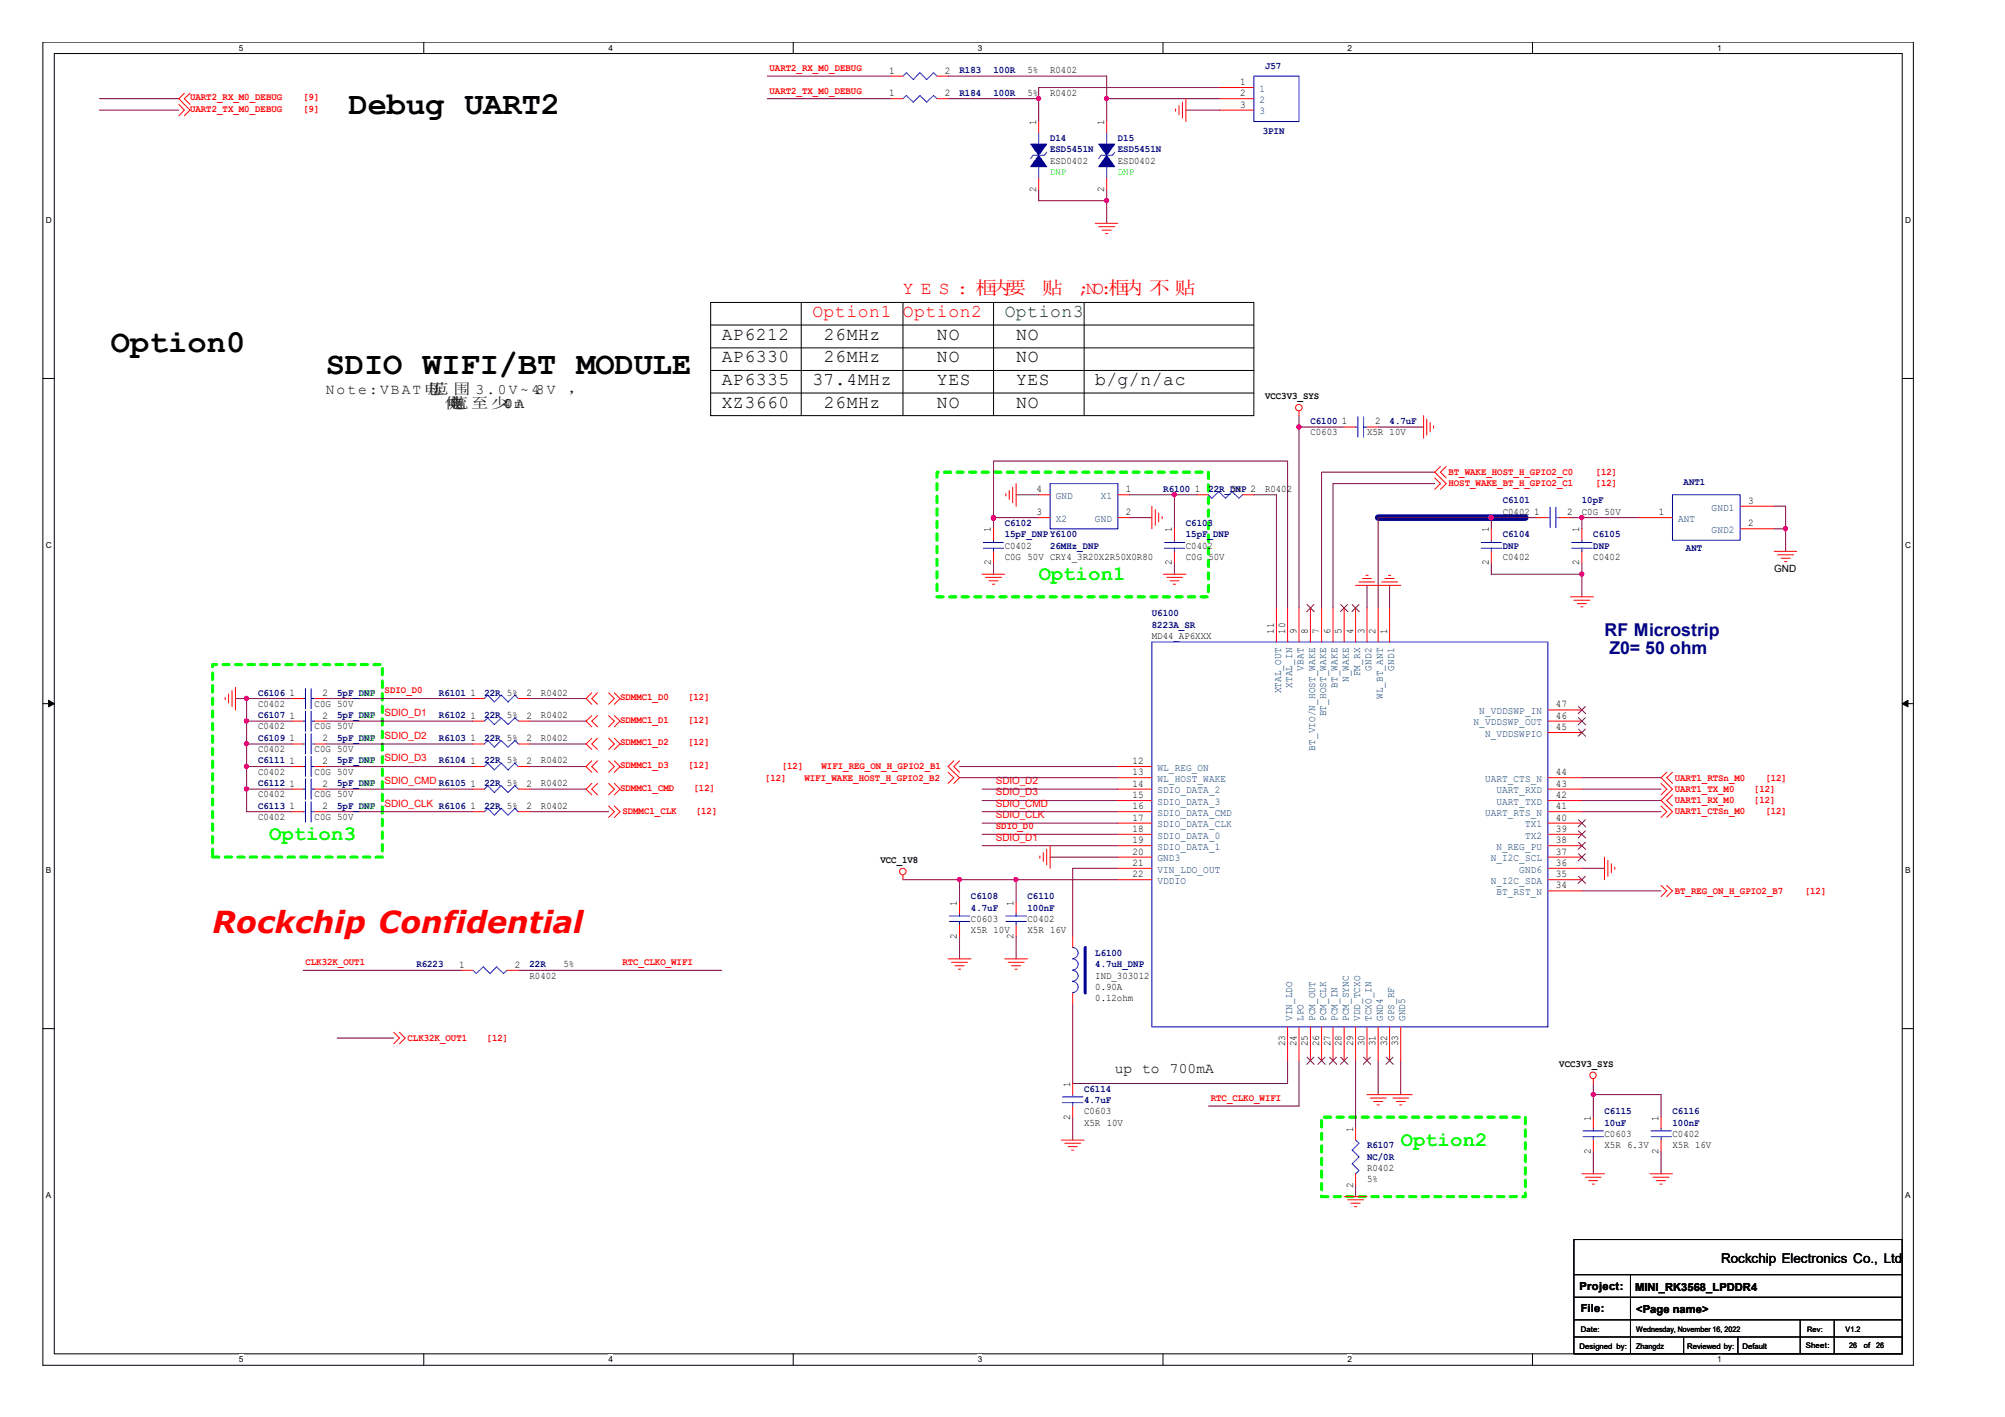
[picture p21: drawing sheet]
<svg xmlns="http://www.w3.org/2000/svg" width="297mm" height="210mm" viewBox="0 0 297 210" stroke-linecap="round" stroke-linejoin="round" font-family="sans-serif">
<defs><g id="words">
<g font-size="4.7">
<text x="51.6" y="16.9">Debug UART2</text>
<text x="16.4" y="52.1">Option0</text>
<text x="48.3" y="55.5">SDIO WIFI/BT MODULE</text>
</g>
<text font-size="4.5" fill="#f00" x="31.5" y="138.1">Rockchip Confidential</text>
<g font-size="3" fill="#0f0">
<text x="153.9" y="85.9">Option1</text>
<text x="39.9" y="124.5">Option3</text>
<text x="207.5" y="169.7">Option2</text>
</g>
<g font-size="2.7" fill="#f00">
<text x="120.4" y="47">Option1 Option2</text>
<text x="133.8" y="43.6">Y E S : 框内要</text>
<text x="154.3" y="43.6">贴</text>
<text x="159.8" y="43.6">;NO:框内 不 贴</text>
</g>
<text font-size="2.7" fill="#008000" x="148.8" y="47">Option3</text>
<g font-size="2.7">
<text x="106.9" y="53.7">AP6330</text>
<text x="106.9" y="50.3">AP6212</text>
<text x="122" y="53.7">26MHz</text>
<text x="122" y="50.3">26MHz</text>
<text x="138.8" y="53.7">NO</text>
<text x="138.8" y="50.3">NO</text>
<text x="150.5" y="53.7">NO</text>
<text x="150.5" y="50.3">NO</text>
<text x="106.9" y="57">AP6335</text>
<text x="120.4" y="57">37.4MHz</text>
<text x="138.8" y="57">YES</text>
<text x="150.5" y="57">YES</text>
<text x="162.3" y="57">b/g/n/ac</text>
<text x="106.9" y="60.4">XZ3660</text>
<text x="122" y="60.4">26MHz</text>
<text x="138.8" y="60.4">NO</text>
<text x="150.5" y="60.4">NO</text>
</g>
<g font-size="2.6" fill="#000080">
<text x="237.7" y="94.2">RF Microstrip</text>
<text x="238.4" y="96.9">Z0= 50 ohm</text>
</g>
<g font-size="2.2" fill="#004000">
<text x="48.3" y="58.3">Note:VBAT电</text>
<text x="63.3" y="58.3">压</text>
<text x="63.9" y="58.3">范 围 3.0V~4.8V</text>
<text x="84.2" y="58.3">，</text>
<text x="65.8" y="60.5">供</text>
<text x="66.2" y="60.5">电</text>
<text x="66.8" y="60.5">流 至 少40m</text>
<text x="74.6" y="60.5">0 A</text>
</g>
<text font-size="2.2" x="165.1" y="158.9">up to 700mA</text>
<text font-size="2" x="255" y="187.1">Rockchip Electronics Co., Ltd</text>
<g font-size="1.7">
<text x="234" y="191">Project:</text>
<text x="242.2" y="191.2">MINI_RK3568_LPDDR4</text>
<text x="234.2" y="194.4">File:</text>
<text x="242.4" y="194.5">&lt;Page name&gt;</text>
</g>
<g font-size="1.5" fill="#f00">
<text x="114" y="10.5">UART2_RX_M0_DEBUG</text>
<text x="28.2" y="16.5">UART2_TX_M0_DEBUG</text>
<text x="28.2" y="14.9">UART2_RX_M0_DEBUG</text>
<text x="44.9" y="16.5">[9]</text>
<text x="44.9" y="14.9">[9]</text>
<text x="114" y="13.9">UART2_TX_M0_DEBUG</text>
<text x="214.6" y="70.3">BT_WAKE_HOST_H_GPIO2_C0</text>
<text x="236.4" y="70.3">[12]</text>
<text x="214.6" y="72">HOST_WAKE_BT_H_GPIO2_C1</text>
<text x="236.4" y="72">[12]</text>
<text x="57" y="102.7">SDIO_D0</text>
<text x="57" y="106.1">SDIO_D1</text>
<text x="91.9" y="103.7">SDMMC1_D0</text>
<text x="91.9" y="107.1">SDMMC1_D1</text>
<text x="101.9" y="103.7">[12]</text>
<text x="101.9" y="107.1">[12]</text>
<text x="57" y="112.8">SDIO_D3</text>
<text x="57" y="109.4">SDIO_D2</text>
<text x="91.9" y="110.4">SDMMC1_D2</text>
<text x="91.9" y="113.8">SDMMC1_D3</text>
<text x="101.9" y="110.4">[12]</text>
<text x="101.9" y="113.8">[12]</text>
<text x="115.8" y="113.9">[12]</text>
<text x="121.7" y="113.9">WIFI_REG_ON_H_GPIO2_B1</text>
<text x="57" y="116.1">SDIO_CMD R6105</text>
<text x="57" y="119.5">SDIO_CLK R6106</text>
<text x="91.9" y="117.1">SDMMC1_CMD</text>
<text x="102.7" y="117.1">[12]</text>
<text x="113.3" y="115.6">[12]</text>
<text x="119.2" y="115.6">WIFI_WAKE_HOST_H_GPIO2_B2</text>
<text x="147.5" y="117.8">SDIO_D3</text>
<text x="147.5" y="116.1">SDIO_D2</text>
<text x="147.5" y="119.5">SDIO_CMD</text>
<text x="248.1" y="119">UART1_RX_M0</text>
<text x="248.1" y="117.3">UART1_TX_M0</text>
<text x="248.1" y="115.6">UART1_RTSn_M0</text>
<text x="259.8" y="119">[12]</text>
<text x="259.8" y="117.3">[12]</text>
<text x="261.5" y="115.6">[12]</text>
<text x="92.2" y="120.6">SDMMC1_CLK</text>
<text x="103.1" y="120.6">[12]</text>
<text x="147.5" y="121.2">SDIO_CLK</text>
<text x="147.5" y="122.8">SDIO_D0</text>
<text x="147.5" y="124.5">SDIO_D1</text>
<text x="248.1" y="120.6">UART1_CTSn_M0</text>
<text x="261.5" y="120.6">[12]</text>
<text x="248.1" y="132.4">BT_REG_ON_H_GPIO2_B7</text>
<text x="267.4" y="132.4">[12]</text>
<text x="45.3" y="143">CLK32K_OUT1</text>
<text x="92.2" y="143">RTC_CLKO_WIFI</text>
<text x="60.4" y="154.1">CLK32K_OUT1</text>
<text x="72.1" y="154.1">[12]</text>
<text x="179.4" y="163.1">RTC_CLKO_WIFI</text>
</g>
<g font-size="1.5">
<text x="131.7" y="10.9">1</text>
<text x="140" y="10.9">2</text>
<text x="152.2" y="10.9">5%</text>
<text x="155.6" y="10.9">R0402</text>
<text x="131.7" y="14.2">1</text>
<text x="140" y="14.2">2</text>
<text x="152.2" y="14.2">5%</text>
<text x="155.6" y="14.2">R0402</text>
<text x="183.7" y="12.6">1</text>
<text x="183.7" y="14.2">2</text>
<text x="183.7" y="15.9">3</text>
<text x="153.5" y="18.5" transform="rotate(-90 153.5 18.5)">1</text>
<text x="163.6" y="18.5" transform="rotate(-90 163.6 18.5)">1</text>
<text x="153.5" y="28.4" transform="rotate(-90 153.5 28.4)">2</text>
<text x="155.6" y="24.2">ESD0402</text>
<text x="163.6" y="28.4" transform="rotate(-90 163.6 28.4)">2</text>
<text x="165.6" y="24.2">ESD0402</text>
<text x="187.4" y="59.1">VCC3V3_SYS</text>
<text x="194.1" y="64.5">C0603</text>
<text x="198.8" y="62.9">1</text>
<text x="202.5" y="64.5">X5R 10V</text>
<text x="203.7" y="62.9">2</text>
<text x="153.5" y="76.3">3</text>
<text x="153.5" y="72.9">4</text>
<text x="166.8" y="72.9">1</text>
<text x="166.8" y="76.3">2</text>
<text x="177" y="72.9">1</text>
<text x="182.4" y="72.9">5%</text>
<text x="187.4" y="72.9">R0402</text>
<text x="222.6" y="76.2">C0402</text>
<text x="227.3" y="76.3">1</text>
<text x="232.2" y="76.3">2</text>
<text x="234.4" y="76.2">C0G 50V</text>
<text x="245.7" y="76.3">1</text>
<text x="259" y="77.9">2</text>
<text x="259" y="74.6">3</text>
<text x="146.8" y="83.7" transform="rotate(-90 146.8 83.7)">2</text>
<text x="146.8" y="78.8" transform="rotate(-90 146.8 78.8)">1</text>
<text x="148.8" y="81.3">C0402</text>
<text x="148.8" y="82.9">C0G 50V CRY4_3R20X2R50X0R80</text>
<text x="173.6" y="83.7" transform="rotate(-90 173.6 83.7)">2</text>
<text x="173.6" y="78.8" transform="rotate(-90 173.6 78.8)">1</text>
<text x="175.7" y="81.3">C0402</text>
<text x="175.7" y="82.9">C0G</text>
<text x="179" y="82.9">50V</text>
<text x="220.6" y="83.7" transform="rotate(-90 220.6 83.7)">2</text>
<text x="220.6" y="78.8" transform="rotate(-90 220.6 78.8)">1</text>
<text x="222.6" y="82.9">C0402</text>
<text x="234" y="83.7" transform="rotate(-90 234 83.7)">2</text>
<text x="234" y="78.8" transform="rotate(-90 234 78.8)">1</text>
<text x="236.1" y="82.9">C0402</text>
<text x="262.8" y="84.7">GND</text>
<text x="170.6" y="94.7">MD44_AP6XXX</text>
<text x="188.7" y="93.9" transform="rotate(-90 188.7 93.9)">11</text>
<text x="190.4" y="93.9" transform="rotate(-90 190.4 93.9)">10</text>
<text x="192.1" y="93.9" transform="rotate(-90 192.1 93.9)">9</text>
<text x="193.8" y="93.9" transform="rotate(-90 193.8 93.9)">8</text>
<text x="195.4" y="93.9" transform="rotate(-90 195.4 93.9)">7</text>
<text x="197.1" y="93.9" transform="rotate(-90 197.1 93.9)">6</text>
<text x="198.8" y="93.9" transform="rotate(-90 198.8 93.9)">5</text>
<text x="200.4" y="93.9" transform="rotate(-90 200.4 93.9)">4</text>
<text x="202.1" y="93.9" transform="rotate(-90 202.1 93.9)">3</text>
<text x="203.8" y="93.9" transform="rotate(-90 203.8 93.9)">2</text>
<text x="205.5" y="93.9" transform="rotate(-90 205.5 93.9)">1</text>
<text x="38.2" y="104.7">C0402</text>
<text x="42.9" y="103.1">1</text>
<text x="42.9" y="106.4">1</text>
<text x="46.6" y="104.7">C0G 50V</text>
<text x="47.8" y="103.1">2</text>
<text x="47.8" y="106.4">2</text>
<text x="69.7" y="106.4">1</text>
<text x="69.7" y="103.1">1</text>
<text x="78" y="106.4">2</text>
<text x="78" y="103.1">2</text>
<text x="80.1" y="106.4">R0402</text>
<text x="80.1" y="103.1">R0402</text>
<text x="230.5" y="106.4">46</text>
<text x="230.5" y="104.8">47</text>
<text x="38.2" y="111.4">C0402</text>
<text x="38.2" y="108">C0402</text>
<text x="42.9" y="109.8">1</text>
<text x="42.9" y="113.2">1</text>
<text x="46.6" y="111.4">C0G 50V</text>
<text x="46.6" y="108">C0G 50V</text>
<text x="47.8" y="109.8">2</text>
<text x="47.8" y="113.2">2</text>
<text x="69.7" y="113.2">1</text>
<text x="69.7" y="109.8">1</text>
<text x="78" y="113.2">2</text>
<text x="78" y="109.8">2</text>
<text x="80.1" y="113.1">R0402</text>
<text x="80.1" y="109.7">R0402</text>
<text x="167.8" y="113.2">12</text>
<text x="230.5" y="108.1">45</text>
<text x="38.2" y="118.1">C0402</text>
<text x="38.2" y="114.8">C0402</text>
<text x="42.9" y="116.5">1</text>
<text x="42.9" y="119.9">1</text>
<text x="46.6" y="118.1">C0G 50V</text>
<text x="46.6" y="114.8">C0G 50V</text>
<text x="47.8" y="116.5">2</text>
<text x="47.8" y="119.9">2</text>
<text x="69.7" y="116.5">1</text>
<text x="69.7" y="119.9">1</text>
<text x="78" y="116.5">2</text>
<text x="78" y="119.9">2</text>
<text x="80.1" y="116.4">R0402</text>
<text x="80.1" y="119.8">R0402</text>
<text x="167.8" y="114.8">13</text>
<text x="167.8" y="116.5">14</text>
<text x="167.8" y="119.9">16</text>
<text x="167.8" y="118.2">15</text>
<text x="230.5" y="118.2">42</text>
<text x="230.5" y="116.5">43</text>
<text x="230.5" y="119.9">41</text>
<text x="230.5" y="114.8">44</text>
<text x="38.2" y="121.5">C0402</text>
<text x="46.6" y="121.5">C0G 50V</text>
<text x="167.8" y="123.2">18</text>
<text x="167.8" y="121.6">17</text>
<text x="167.8" y="124.9">19</text>
<text x="230.5" y="123.2">39</text>
<text x="230.5" y="124.9">38</text>
<text x="230.5" y="121.6">40</text>
<text x="130.4" y="127.9">VCC_1V8</text>
<text x="167.8" y="129.9">22</text>
<text x="167.8" y="126.6">20</text>
<text x="167.8" y="128.2">21</text>
<text x="230.5" y="126.6">37</text>
<text x="230.5" y="129.9">35</text>
<text x="230.5" y="128.2">36</text>
<text x="230.5" y="131.6">34</text>
<text x="141.8" y="134.2" transform="rotate(-90 141.8 134.2)">1</text>
<text x="143.8" y="136.6">C0603</text>
<text x="150.2" y="134.2" transform="rotate(-90 150.2 134.2)">1</text>
<text x="152.2" y="136.6">C0402</text>
<text x="68" y="143.4">1</text>
<text x="76.3" y="143.4">2</text>
<text x="83.5" y="143.3">5%</text>
<text x="141.8" y="139" transform="rotate(-90 141.8 139)">2</text>
<text x="143.8" y="138.2">X5R 10V</text>
<text x="150.2" y="139" transform="rotate(-90 150.2 139)">2</text>
<text x="152.2" y="138.2">X5R 16V</text>
<text x="78.4" y="145">R0402</text>
<text x="162.3" y="145">IND_303012</text>
<text x="162.3" y="146.6">0.90A</text>
<text x="162.3" y="148.3">0.12ohm</text>
<text x="190.4" y="155" transform="rotate(-90 190.4 155)">23</text>
<text x="192.1" y="155" transform="rotate(-90 192.1 155)">24</text>
<text x="193.8" y="155" transform="rotate(-90 193.8 155)">25</text>
<text x="195.4" y="155" transform="rotate(-90 195.4 155)">26</text>
<text x="197.1" y="155" transform="rotate(-90 197.1 155)">27</text>
<text x="198.8" y="155" transform="rotate(-90 198.8 155)">28</text>
<text x="200.4" y="155" transform="rotate(-90 200.4 155)">29</text>
<text x="202.1" y="155" transform="rotate(-90 202.1 155)">30</text>
<text x="203.8" y="155" transform="rotate(-90 203.8 155)">31</text>
<text x="205.5" y="155" transform="rotate(-90 205.5 155)">32</text>
<text x="207.1" y="155" transform="rotate(-90 207.1 155)">33</text>
<text x="158.5" y="161" transform="rotate(-90 158.5 161)">1</text>
<text x="231" y="158">VCC3V3_SYS</text>
<text x="158.5" y="165.9" transform="rotate(-90 158.5 165.9)">2</text>
<text x="160.6" y="165.1">C0603</text>
<text x="160.6" y="166.7">X5R 10V</text>
<text x="200.4" y="167.7" transform="rotate(-90 200.4 167.7)">1</text>
<text x="235.7" y="166" transform="rotate(-90 235.7 166)">1</text>
<text x="245.7" y="166" transform="rotate(-90 245.7 166)">1</text>
<text x="202.5" y="173.5">R0402</text>
<text x="235.7" y="170.9" transform="rotate(-90 235.7 170.9)">2</text>
<text x="237.7" y="168.4">C0603</text>
<text x="237.7" y="170.1">X5R 6.3V</text>
<text x="245.7" y="170.9" transform="rotate(-90 245.7 170.9)">2</text>
<text x="247.8" y="168.4">C0402</text>
<text x="247.8" y="170.1">X5R 16V</text>
<text x="200.4" y="175.9" transform="rotate(-90 200.4 175.9)">2</text>
<text x="202.5" y="175.1">5%</text>
</g>
<g font-size="1.5" fill="#000080">
<text x="142.2" y="10.9">R183</text>
<text x="147.2" y="10.9">100R</text>
<text x="187.4" y="10.2">J57</text>
<text x="142.2" y="14.2">R184</text>
<text x="147.2" y="14.2">100R</text>
<text x="155.6" y="20.9">D14</text>
<text x="155.6" y="22.6">ESD5451N</text>
<text x="165.6" y="20.9">D15</text>
<text x="165.6" y="22.6">ESD5451N</text>
<text x="187.1" y="19.9">3PIN</text>
<text x="194.1" y="62.8">C6100</text>
<text x="205.9" y="62.8">4.7uF</text>
<text x="249.4" y="71.9">ANT1</text>
<text x="148.8" y="77.9">C6102</text>
<text x="172.3" y="72.9">R6100</text>
<text x="175.7" y="77.9">C6103</text>
<text x="179" y="72.9">22R_DNP 2</text>
<text x="222.6" y="74.5">C6101</text>
<text x="234.4" y="74.5">10pF</text>
<text x="148.8" y="79.6">15pF_DNP Y6100</text>
<text x="155.6" y="81.3">26MHz_DNP</text>
<text x="175.7" y="79.6">15pF_DNP</text>
<text x="222.6" y="79.6">C6104</text>
<text x="222.6" y="81.3">DNP</text>
<text x="236.1" y="79.6">C6105</text>
<text x="236.1" y="81.3">DNP</text>
<text x="249.8" y="81.6">ANT</text>
<text x="170.6" y="91.3">U6100</text>
<text x="170.6" y="93">8223A_SR</text>
<text x="38.2" y="103.1">C6106</text>
<text x="38.2" y="106.4">C6107</text>
<text x="50" y="103.1">5pF_DNP</text>
<text x="50" y="106.4">5pF_DNP</text>
<text x="65" y="106.4">R6102</text>
<text x="65" y="103.1">R6101</text>
<text x="71.8" y="106.4">22R 5%</text>
<text x="71.8" y="103.1">22R 5%</text>
<text x="38.2" y="109.7">C6109</text>
<text x="38.2" y="113.1">C6111</text>
<text x="50" y="109.7">5pF_DNP</text>
<text x="50" y="113.1">5pF_DNP</text>
<text x="65" y="113.1">R6104</text>
<text x="65" y="109.7">R6103</text>
<text x="71.8" y="113.1">22R 5%</text>
<text x="71.8" y="109.7">22R 5%</text>
<text x="38.2" y="116.4">C6112</text>
<text x="38.2" y="119.8">C6113</text>
<text x="50" y="116.4">5pF_DNP</text>
<text x="50" y="119.8">5pF_DNP</text>
<text x="71.8" y="116.4">22R 5%</text>
<text x="71.8" y="119.8">22R 5%</text>
<text x="143.8" y="133.2">C6108</text>
<text x="143.8" y="134.9">4.7uF</text>
<text x="152.2" y="133.2">C6110</text>
<text x="152.2" y="134.9">100nF</text>
<text x="61.7" y="143.3">R6223</text>
<text x="78.4" y="143.3">22R</text>
<text x="162.3" y="141.6">L6100</text>
<text x="162.3" y="143.3">4.7uH_DNP</text>
<text x="160.6" y="161.7">C6114</text>
<text x="160.6" y="163.4">4.7uF</text>
<text x="237.7" y="165.1">C6115</text>
<text x="237.7" y="166.7">10uF</text>
<text x="247.8" y="165.1">C6116</text>
<text x="247.8" y="166.7">100nF</text>
<text x="202.5" y="170.1">R6107</text>
<text x="202.5" y="171.8">NC/0R</text>
</g>
<g font-size="1.5" fill="#004080">
<text x="186.6" y="13.6">1</text>
<text x="186.6" y="15.3">2</text>
<text x="186.6" y="16.9">3</text>
<text x="156.4" y="77.3">X2</text>
<text x="156.4" y="73.9">GND</text>
<text x="162.2" y="77.3">GND</text>
<text x="163.1" y="73.9">X1</text>
<text x="248.6" y="77.3">ANT</text>
<text x="253.6" y="75.6">GND1</text>
<text x="253.6" y="79">GND2</text>
<text x="191.4" y="101.9" transform="rotate(-90 191.4 101.9)">XTAL_IN</text>
<text x="193.1" y="99.3" transform="rotate(-90 193.1 99.3)">VBAT</text>
<text x="198.2" y="101.9" transform="rotate(-90 198.2 101.9)">BT_WAKE</text>
<text x="199.8" y="101" transform="rotate(-90 199.8 101)">N_WAKE</text>
<text x="201.5" y="100.2" transform="rotate(-90 201.5 100.2)">FM_RX</text>
<text x="203.2" y="99.3" transform="rotate(-90 203.2 99.3)">GND2</text>
<text x="206.5" y="99.3" transform="rotate(-90 206.5 99.3)">GND1</text>
<text x="189.8" y="102.7" transform="rotate(-90 189.8 102.7)">XTAL_OUT</text>
<text x="196.5" y="106.1" transform="rotate(-90 196.5 106.1)">BT_HOST_WAKE</text>
<text x="204.9" y="103.6" transform="rotate(-90 204.9 103.6)">WL_BT_ANT</text>
<text x="218.3" y="107.5">N_VDDSWP_OUT</text>
<text x="219.2" y="105.8">N_VDDSWP_IN</text>
<text x="194.8" y="111.2" transform="rotate(-90 194.8 111.2)">BT_VIO/N_HOST_WAKE</text>
<text x="220" y="109.1">N_VDDSWPIO</text>
<text x="171.5" y="115.8">WL_HOST_WAKE</text>
<text x="171.5" y="117.5">SDIO_DATA_2</text>
<text x="171.5" y="119.2">SDIO_DATA_3</text>
<text x="171.5" y="114.2">WL_REG_ON</text>
<text x="220" y="115.8">UART_CTS_N</text>
<text x="221.7" y="119.2">UART_TXD</text>
<text x="221.7" y="117.5">UART_RXD</text>
<text x="171.5" y="124.2">SDIO_DATA_0</text>
<text x="171.5" y="122.6">SDIO_DATA_CLK</text>
<text x="171.5" y="120.9">SDIO_DATA_CMD</text>
<text x="171.5" y="125.9">SDIO_DATA_1</text>
<text x="220" y="120.9">UART_RTS_N</text>
<text x="221.7" y="125.9">N_REG_PU</text>
<text x="225.9" y="124.2">TX2</text>
<text x="225.9" y="122.6">TX1</text>
<text x="171.5" y="131">VDDIO</text>
<text x="171.5" y="127.6">GND3</text>
<text x="171.5" y="129.3">VIN_LDO_OUT</text>
<text x="220.9" y="127.6">N_I2C_SCL</text>
<text x="220.9" y="131">N_I2C_SDA</text>
<text x="225.1" y="129.3">GND6</text>
<text x="221.7" y="132.6">BT_RST_N</text>
<text x="191.4" y="151.3" transform="rotate(-90 191.4 151.3)">VIN_LDO</text>
<text x="193.1" y="151.3" transform="rotate(-90 193.1 151.3)">LPO</text>
<text x="194.8" y="151.3" transform="rotate(-90 194.8 151.3)">PCM_OUT</text>
<text x="196.5" y="151.3" transform="rotate(-90 196.5 151.3)">PCM_CLK</text>
<text x="198.2" y="151.3" transform="rotate(-90 198.2 151.3)">PCM_IN</text>
<text x="199.8" y="151.3" transform="rotate(-90 199.8 151.3)">PCM_SYNC</text>
<text x="201.5" y="151.3" transform="rotate(-90 201.5 151.3)">VDD_TCXO</text>
<text x="203.2" y="151.3" transform="rotate(-90 203.2 151.3)">TCXO_IN</text>
<text x="204.9" y="151.3" transform="rotate(-90 204.9 151.3)">GND4</text>
<text x="206.5" y="151.3" transform="rotate(-90 206.5 151.3)">GPS_RF</text>
<text x="208.2" y="151.3" transform="rotate(-90 208.2 151.3)">GND5</text>
</g>
<g font-size="1.5" fill="#0f0">
<text x="155.6" y="25.9">DNP</text>
<text x="165.6" y="25.9">DNP</text>
<text x="53.3" y="103.1">DNP</text>
<text x="53.3" y="106.4">DNP</text>
<text x="53.3" y="109.7">DNP</text>
<text x="53.3" y="113.1">DNP</text>
<text x="53.3" y="116.4">DNP</text>
<text x="53.3" y="119.8">DNP</text>
</g>
<g font-size="1.2">
<text x="35.4" y="7.5">5</text>
<text x="90.1" y="7.5">4</text>
<text x="144.9" y="7.5">3</text>
<text x="199.6" y="7.5">2</text>
<text x="254.4" y="7.5">1</text>
<text x="6.8" y="33.1">D</text>
<text x="282.2" y="33.1">D</text>
<text x="6.8" y="81.2">C</text>
<text x="282.2" y="81.2">C</text>
<text x="6.8" y="129.4">B</text>
<text x="282.2" y="129.4">B</text>
<text x="6.8" y="177.5">A</text>
<text x="282.2" y="177.5">A</text>
<text x="35.4" y="201.8">5</text>
<text x="90.1" y="201.8">4</text>
<text x="144.9" y="201.8">3</text>
<text x="199.6" y="201.8">2</text>
<text x="254.4" y="201.8">1</text>
</g>
<g font-size="1.1">
<text x="234.2" y="197.3">Date:</text>
<text x="242.4" y="197.3">Wednesday, November 16, 2022</text>
<text x="267.7" y="197.2">Rev:</text>
<text x="273.4" y="197.3">V1.2</text>
<text x="234" y="199.8">Designed by:</text>
<text x="242.4" y="199.8">Zhangdz</text>
<text x="249.9" y="199.8">Reviewed by:</text>
<text x="258.1" y="199.8">Default</text>
<text x="267.5" y="199.7">Sheet:</text>
<text x="273.9" y="199.7">26</text>
<text x="276.1" y="199.7">of</text>
<text x="278" y="199.7">26</text>
</g>
</g></defs>
<path d="M6.3 6.2h277.2v196h-277.2zM8 7.9h273.8v192.6h-273.8z" fill="none" stroke="#000" stroke-width=".15"/>
<g fill="#fff">
<path d="M35.4 6.4h.6v1.4h-.6z"/>
<path d="M35.4 200.7h.6v1.4h-.6z"/>
</g>
<path d="M62.8 6.2v1.7M62.8 200.5v1.7" fill="none" stroke="#000" stroke-width=".15"/>
<g fill="#fff">
<path d="M90.1 6.4h.7v1.4h-.7z"/>
<path d="M90.1 200.7h.7v1.4h-.7z"/>
</g>
<path d="M117.5 6.2v1.7M117.5 200.5v1.7" fill="none" stroke="#000" stroke-width=".15"/>
<g fill="#fff">
<path d="M144.9 6.4h.6v1.4h-.6z"/>
<path d="M144.9 200.7h.6v1.4h-.6z"/>
</g>
<path d="M172.3 6.2v1.7M172.3 200.5v1.7" fill="none" stroke="#000" stroke-width=".15"/>
<g fill="#fff">
<path d="M199.6 6.4h.7v1.4h-.7z"/>
<path d="M199.6 200.7h.7v1.4h-.7z"/>
</g>
<path d="M227 6.2v1.7M227 200.5v1.7" fill="none" stroke="#000" stroke-width=".15"/>
<g fill="#fff">
<path d="M254.4 6.4h.6v1.4h-.6z"/>
<path d="M254.4 200.7h.6v1.4h-.6z"/>
<path d="M6.8 31.9h.8v1.4h-.8z"/>
<path d="M282.2 31.9h.9v1.4h-.9z"/>
<path d="M6.8 80.1h.8v1.4h-.8z"/>
<path d="M282.2 80.1h.9v1.4h-.9z"/>
</g>
<path d="M6.3 56.1h1.7M281.8 56.1h1.7" fill="none" stroke="#000" stroke-width=".15"/>
<g fill="#fff">
<path d="M6.8 128.2h.7v1.4h-.7z"/>
<path d="M282.2 128.2h.8v1.4h-.8z"/>
</g>
<path d="M6.3 104.2h1.7M281.8 104.2h1.7" fill="none" stroke="#000" stroke-width=".15"/>
<g fill="#000" stroke="#000" stroke-width=".15">
<path d="M7.2 103.7l.8 .5-.8 .5z" fill-rule="evenodd"/>
<path d="M281.8 104.2l.9-.5v1z" fill-rule="evenodd"/>
</g>
<g fill="#fff">
<path d="M6.8 176.4h.7v1.4h-.7z"/>
<path d="M282.2 176.4h.8v1.4h-.8z"/>
</g>
<g fill="none" stroke="#000" stroke-width=".15">
<path d="M105.3 44.8h80.5v16.8h-80.5zM105.3 51.5h80.5M105.3 58.2h80.5M105.3 54.9h80.5M105.3 48.1h80.5M118.7 44.8v16.8M133.8 44.8v16.8M147.2 44.8v16.8M160.6 44.8v16.8M6.3 152.4h1.7M281.8 152.4h1.7M233.2 183.6h48.6v16.9h-48.6z"/>
<path d="M233.2 188.8h48.6M233.2 192.2h48.6M233.2 195.5h48.6M233.2 198h48.6M241.6 188.8v11.7M249.4 198v2.5M257.5 198v2.5M266.7 195.5v5M271.7 195.5v5"/>
</g>
<path d="M138.8 69.9h40.2v18.5h-40.2zM31.5 98.4h25.1v28.6h-25.1zM195.8 165.5h30.2v11.8h-30.2z" fill="none" stroke="#0f0" stroke-width=".47" stroke-dasharray=".9 .9"/>
<path d="M204.2 76.7h21.8" fill="none" stroke="#0000a0" stroke-width=".97"/>
<g fill="none" stroke="#800040" stroke-width=".15">
<path d="M14.7 16.3h11.8M14.7 14.6h11.8M113.7 14.6h18.4M113.7 11.3h18.4M140.5 14.6h13.4M140.5 11.3h23.5v6.7M164 14.6h16.7M175.7 16.3h5M180.7 13h-26.8v5M153.9 28v1.7h10.1M164 28v5.1M147 76.8h.2"/>
<path d="M147.2 76.7h6.7M147.2 78.3v-10h43.6v21.8M150.5 73.3h3.4M167.3 76.7h3.3M167.3 73.3h10.1M174 73.3v5M185.8 73.3h3.3v16.8M192.4 61.6v28.5M192.4 63.3h6.7M204.2 63.3h6.7M212.6 71.6h-15.1v18.5M212.6 69.9h-16.8v20.2"/>
<path d="M220.9 76.7v1.6M227.7 76.7h-23.5v13.4M232.7 76.7h10M234.4 76.7v1.6M262.8 75h1.7v6.7M262.8 78.3h1.7M147.2 83.4v1.7M174 83.4v1.7M202.5 86.7v3.4M205.9 86.7v3.4M220.9 83.4v1.7h13.5M234.4 83.4v5"/>
<path d="M34.9 103.5h8.4M36.5 116.9h6.8M36.5 103.5v16.7h6.8M36.5 106.8h6.8M36.5 110.2h6.8M36.5 113.6h6.8M48.3 116.9h21.8M48.3 103.5h21.8M48.3 106.8h21.8M48.3 110.2h21.8M48.3 113.6h21.8M78.4 116.9h8.4"/>
<path d="M78.4 103.5h8.4M78.4 106.8h8.4M78.4 110.2h8.4M78.4 113.6h8.4M142.2 115.2h23.4M142.2 113.6h23.4M145.5 118.6h20.1M145.5 116.9h20.1M234.4 118.6h11.7M234.4 116.9h11.7M234.4 115.2h11.7M48.3 120.2h21.8"/>
<path d="M78.4 120.2h11.8M133.8 130.3h31.8M142.2 130.3v3.4M142.2 138.7v3.3M145.5 121.9h20.1M145.5 123.6h20.1M145.5 125.3h20.1M145.5 120.2h20.1M150.5 130.3v3.4M150.5 138.7v3.3M155.6 127h10M165.6 128.6h-6.7v10.1"/>
<path d="M234.4 120.2h11.7M234.4 128.6h3.3M234.4 132h11.7M44.9 143.7h23.5M50 153.8h8.3M76.8 143.7h30.1M158.9 148.7v11.8h31.9v-3.4M192.4 157.1v6.7h-13.4M200.8 157.1v10.1M204.2 157.1v5.1M207.5 157.1v5.1M158.9 165.5v3.4"/>
<path d="M200.8 175.6v1.7M236.1 160.5v5M236.1 170.5v3.4M236.1 162.2h10v3.3M246.1 170.5v3.4"/>
</g>
<g fill="#f0f" stroke="#f0f" stroke-width=".15">
<circle cx="153.9" cy="14.6" r=".32"/>
<circle cx="163.9" cy="29.7" r=".32"/>
<circle cx="163.9" cy="14.6" r=".32"/>
<circle cx="264.5" cy="78.3" r=".32"/>
<circle cx="147.2" cy="76.8" r=".31"/>
<circle cx="174" cy="73.3" r=".32"/>
<circle cx="147.2" cy="76.7" r=".32"/>
<circle cx="234.3" cy="85" r=".32"/>
<circle cx="220.9" cy="76.7" r=".32"/>
<circle cx="234.3" cy="76.7" r=".32"/>
<circle cx="36.5" cy="106.8" r=".32"/>
<circle cx="36.5" cy="103.5" r=".32"/>
<circle cx="36.5" cy="116.9" r=".32"/>
<circle cx="36.5" cy="113.5" r=".32"/>
<circle cx="36.5" cy="110.2" r=".32"/>
<circle cx="192.4" cy="63.2" r=".32"/>
<circle cx="236" cy="162.1" r=".32"/>
<circle cx="142.1" cy="130.3" r=".32"/>
<circle cx="150.5" cy="130.3" r=".32"/>
</g>
<g fill="none" stroke="#f00" stroke-width=".15">
<path d="M26.5 15.5l.8 .8-.8 .9M27.3 13.8l-.8 .8 1.7 1.7-.9 .9M28.2 13.8l-.9 .8 .9 .9M132.1 11.3h1.7M132.1 14.6h1.7M138.8 11.3h1.7M138.8 14.6h1.7M153.9 18v1.7M164 18v1.7M174.2 16.1v.4M174.7 15.6v1.4M175.2 15.1v2.4"/>
<path d="M175.7 14.6v3.4M180.7 14.6h5.1M180.7 13h5.1M180.7 16.3h5.1M153.9 26.4v1.6M162.3 33.1h3.3M162.8 33.6h2.3M163.3 34.1h1.3M163.8 34.6h.3M164 26.4v1.6M147.2 78.3v1.7M149 73.1v.4"/>
<path d="M149.5 72.7v1.3M150 72.2v2.3M150.5 71.6v3.4M153.9 76.7h1.7M153.9 73.3h1.7M165.6 76.7h1.7M165.6 73.3h1.7M170.6 75v3.3M171.2 75.5v2.3M171.7 76v1.3M172.2 76.5v.3M174 78.3v1.7"/>
<path d="M177.4 73.3h1.6M184.1 73.3h1.7M192.4 60.9v.7M199.1 63.3h1.7M202.5 63.3h1.7M210.9 61.6v3.3M211.4 62.1v2.3M211.9 62.6v1.3M212.4 63.1v.3M212.6 70.8l.8 .8-.8 .9M213.4 69.1l-.8 .8 1.6 1.7-.8 .9M214.2 69.1l-.8 .8 .8 .9"/>
<path d="M220.9 78.3v1.7M227.7 76.7h1.6M231 76.7h1.7M234.4 78.3v1.7M242.7 76.7h5.1M257.8 78.3h5M257.8 75h5M145.5 85.1h3.3M146 85.5h2.4M146.5 86h1.4M147 86.5h.4M147.2 81.7v1.7"/>
<path d="M172.3 85.1h3.4M172.8 85.5h2.4M173.4 86h1.3M173.8 86.5h.4M174 81.7v1.7M189.1 90.1v5M190.8 90.1v5M192.4 90.1v5M194.1 90.1v5M195.8 90.1v5M197.5 90.1v5M199.1 90.1v5"/>
<path d="M200.8 86.7h6.7M200.8 90.1v5M201.3 86.2h2.4M201.8 85.7h1.4M202.4 85.2h.3M202.5 90.1v5M204.2 90.1v5M204.7 86.2h2.4M205.2 85.7h1.3M205.7 85.2h.3M205.9 90.1v5M220.9 81.7v1.7"/>
<path d="M232.7 88.4h3.4M233.2 88.9h2.3M233.7 89.4h1.3M234.2 89.9h.3M234.4 81.7v1.7M262.8 81.7h3.4M263.4 82.2h2.3M263.9 82.7h1.3M264.4 83.2h.3M33.4 103.3v.3M33.9 102.8v1.4M34.4 102.3v2.4"/>
<path d="M34.9 101.8v3.4M43.3 113.6h1.6M43.3 116.9h1.6M43.3 103.5h1.6M43.3 110.2h1.6M43.3 106.8h1.6M46.6 113.6h1.7M46.6 116.9h1.7M46.6 103.5h1.7M46.6 110.2h1.7M46.6 106.8h1.7M70.1 113.6h1.7"/>
<path d="M70.1 116.9h1.7M70.1 103.5h1.7M70.1 110.2h1.7M70.1 106.8h1.7M76.8 113.6h1.6M76.8 116.9h1.6M76.8 103.5h1.6M76.8 110.2h1.6M76.8 106.8h1.6M87.7 116l-.9 .9 .9 .8M87.7 102.6l-.9 .9 .9 .8M87.7 106l-.9 .8 .9 .9"/>
<path d="M87.7 109.4l-.9 .8 .9 .8M87.7 112.7l-.9 .9 .9 .8M88.5 116l-.8 .9 .8 .8M88.5 102.6l-.8 .9 .8 .8M88.5 106l-.8 .8 .8 .9M88.5 109.4l-.8 .8 .8 .8M88.5 112.7l-.8 .9 .8 .8M90.2 112.7l.8 .9-.8 .8M90.2 116l.8 .9-.8 .8M90.2 119.4l.8 .8-.8 .9M90.2 102.6l.8 .9-.8 .8M90.2 106l.8 .8-.8 .9"/>
<path d="M90.2 109.4l.8 .8-.8 .8M91 116l.9 .9-.9 .8M91 119.4l.9 .8-.9 .9M91 102.6l.9 .9-.9 .8M91 106l.9 .8-.9 .9M91 109.4l.9 .8-.9 .8M91 112.7l.9 .9-.9 .8M140.5 114.4l.8 .8-.8 .8M141.3 112.7l-.8 .9 1.7 1.6-.9 .8M142.2 112.7l-.9 .9 .9 .8M165.6 113.6h5M165.6 116.9h5"/>
<path d="M165.6 115.2h5M165.6 118.6h5M229.3 116.9h5.1M229.3 106.8h5.1M229.3 115.2h5.1M229.3 118.6h5.1M229.3 108.5h5.1M229.3 105.2h5.1M246.1 116l.8 .9-.8 .8M246.1 119.4l.8 .8-.8 .9M246.9 114.4l-.8 .8 1.7 1.7-1.7 1.7 1.7 1.6-.9 .9M247.8 117.7l-.9 .9 .9 .8"/>
<path d="M247.8 114.4l-.9 .8 .9 .8M43.3 120.2h1.6M46.6 120.2h1.7M70.1 120.2h1.7M76.8 120.2h1.6M133.8 129.6v.7M142.2 133.7v1.7M142.2 137v1.7M150.5 133.7v1.7M150.5 137v1.7M154.1 126.8v.3M154.6 126.3v1.3"/>
<path d="M155.1 125.8v2.3M155.6 125.3v3.3M158.9 138.7v1.6M165.6 120.2h5M165.6 127h5M165.6 130.3h5M165.6 123.6h5M165.6 125.3h5M165.6 128.6h5M165.6 121.9h5M229.3 120.2h5.1M229.3 127h5.1"/>
<path d="M229.3 130.3h5.1M229.3 123.6h5.1M229.3 125.3h5.1M229.3 128.6h5.1M229.3 121.9h5.1M229.3 132h5.1M237.7 127v3.3M238.2 127.4v2.4M238.7 127.9v1.4M239.2 128.5v.3M246.1 131.2l.8 .8-.8 .8M246.9 131.2l.9 .8-.9 .8"/>
<path d="M58.3 152.9l.9 .9-.9 .8M59.2 152.9l.8 .9-.8 .8M68.4 143.7h1.7M75.1 143.7h1.7M140.5 142h3.3M141 142.6h2.3M141.5 143.1h1.3M142 143.6h.3M148.8 142h3.4M149.4 142.6h2.3M149.9 143.1h1.3M150.4 143.6h.3"/>
<path d="M158.9 147.1v1.6M190.8 152.1v5M192.4 152.1v5M194.1 152.1v5M195.8 152.1v5M197.5 152.1v5M199.1 152.1v5M200.8 152.1v5M202.5 152.1v5M204.2 152.1v5M205.9 152.1v5M207.5 152.1v5"/>
<path d="M236.1 159.8v.7M157.2 168.9h3.4M157.7 169.3h2.4M158.2 169.9h1.4M158.7 170.4h.4M158.9 160.5v1.7M158.9 163.8v1.7M199.1 177.3h3.4M199.6 177.7h2.4M200.2 178.2h1.3M200.7 178.7h.3M200.8 167.2v1.7"/>
<path d="M200.8 173.9v1.7M202.5 162.2h6.7M203 162.7h2.4M203.5 163.2h1.4M204 163.7h.3M206.4 162.7h2.3M206.9 163.2h1.3M207.3 163.7h.4M234.4 173.9h3.3M234.9 174.4h2.3M235.4 174.9h1.3M235.9 175.4h.3"/>
<path d="M236.1 165.5v1.7M236.1 168.9v1.6M244.4 173.9h3.4M244.9 174.4h2.4M245.4 174.9h1.4M245.9 175.4h.4M246.1 165.5v1.7M246.1 168.9v1.6"/>
<circle cx="192.4" cy="60.4" r=".48"/>
<circle cx="133.8" cy="129.1" r=".49"/>
<circle cx="236" cy="159.3" r=".48"/>
</g>
<g fill="none" stroke="#00f" stroke-width=".15">
<path d="M133.8 11.3l.5-.5 1 1 1-1 1 1 1-1 .5 .5M133.8 14.6l.5-.4 1 .9 1-.9 1 .9 1-.9 .5 .4M153.9 19.7v1.7M164 19.7v1.7M185.8 11.3h6.6v6.7h-6.6zM153.9 24.7v1.7M155.1 22.5l-.4 .5h-1.7l-.3 .5M164 24.7v1.7M165.1 22.5l-.3 .5h-1.7l-.3 .5M155.6 71.6h10v6.7h-10zM179 73.3l.5 .5 1.1-1 1 1 .9-1 1.1 1 .5-.5M200.8 63.3h.4"/>
<path d="M201.2 61.7v3M202 63.3h.5M202 61.7v3M229.3 76.7h.4M229.7 75.2v3M230.5 76.7h.5M230.5 75.2v3M247.8 73.3h10v6.7h-10zM145.7 81.2h3M145.7 80.4h3M147.2 80v.4M147.2 81.2v.5"/>
<path d="M170.6 95.1h58.7v57h-58.7zM172.5 81.2h3M172.5 80.4h3M174 80v.4M174 81.2v.5M219.5 81.2h3M219.5 80.4h3M220.9 80v.4M220.9 81.2v.5M232.8 81.2h3.1M232.8 80.4h3.1M234.4 80v.4"/>
<path d="M234.4 81.2v.5M44.9 116.9h.4M44.9 103.5h.4M44.9 110.2h.4M44.9 113.6h.4M44.9 106.8h.4M45.3 102v3M45.3 105.3v3M45.3 108.7v3M45.3 112v3M45.3 115.4v3M45.3 118.8v3"/>
<path d="M46.1 116.9h.5M46.1 102v3M46.1 105.3v3M46.1 108.7v3M46.1 112v3M46.1 115.4v3M46.1 118.8v3M46.1 103.5h.5M46.1 110.2h.5M46.1 113.6h.5M46.1 106.8h.5M71.8 113.6l.5-.6 .9 1.1 1.1-1.1 1 1.1 1-1.1 .5 .6"/>
<path d="M71.8 116.9l.5-.5 .9 1 1.1-1 1 1 1-1 .5 .5M71.8 106.8l.5-.4 .9 .9 1.1-.9 1 .9 1-.9 .5 .4M71.8 103.5l.5-.5 .9 1 1.1-1 1 1 1-1 .5 .5M71.8 110.2l.5-.5 .9 1 1.1-1 1 1 1-1 .5 .5M44.9 120.2h.4M46.1 120.2h.5M71.8 120.2l.5-.5 .9 1 1.1-1 1 1 1-1 .5 .5M140.6 136.5h3.1M140.6 135.7h3.1M142.2 135.4v.3M142.2 136.5v.5M149 136.5h3.1"/>
<path d="M149 135.7h3.1M150.5 135.4v.3M150.5 136.5v.5M70.1 143.7l.5 .5 1-1 1 1 1-1 1 1 .5-.5M158.9 140.3a.83 .83 0 0 1 .8 .9 .83 .83 0 0 1-.8 .8M158.9 142a.83 .83 0 0 1 .8 .9 .83 .83 0 0 1-.8 .8M158.9 143.7a.81 .81 0 0 1 .8 .8 .81 .81 0 0 1-.8 .8M158.9 145.4a.83 .83 0 0 1 .8 .8 .83 .83 0 0 1-.8 .8M157.4 163.3h3M157.4 162.5h3M158.9 162.2v.3M158.9 163.3v.5"/>
<path d="M200.8 168.9l.5 .4-1 1.1 1 1-1 1 1 1-.5 .5M234.5 168.4h3M234.5 167.5h3M236.1 167.2v.3M236.1 168.4v.5M244.6 168.4h3M244.6 167.5h3M246.1 167.2v.3M246.1 168.4v.5"/>
</g>
<g fill="#00f" stroke="#00f" stroke-width=".15">
<path d="M152.7 21.4h2.4l-1.2 1.6z" fill-rule="evenodd"/>
<path d="M153.9 23l1.2 1.7h-2.4z" fill-rule="evenodd"/>
<path d="M162.8 21.4h2.3l-1.1 1.6z" fill-rule="evenodd"/>
<path d="M164 23l1.1 1.7h-2.3z" fill-rule="evenodd"/>
</g>
<path d="M160.8 140.3v6.8" fill="none" stroke="#00f" stroke-width=".47"/>
<g fill="none" stroke="#804000" stroke-width=".15">
<path d="M193.6 89.5l1.1 1.1M194.6 89.5l-1 1.1M198.6 89.5l1.1 1.1M199.6 89.5l-1 1.1M200.3 89.5l1.1 1.1M201.3 89.5l-1 1.1M233.8 108l1.1 1.1M233.8 106.3l1.1 1.1M233.8 104.7l1.1 1M234.9 108l-1.1 1.1M234.9 106.3l-1.1 1.1M234.9 104.7l-1.1 1"/>
<path d="M233.8 126.5l1.1 1M233.8 129.8l1.1 1.1M233.8 123.1l1.1 1M233.8 124.8l1.1 1M233.8 121.4l1.1 1.1M234.9 126.5l-1.1 1M234.9 129.8l-1.1 1.1M234.9 123.1l-1.1 1M234.9 124.8l-1.1 1M234.9 121.4l-1.1 1.1M193.6 156.6l1.1 1.1M194.6 156.6l-1 1.1"/>
<path d="M195.3 156.6l1 1.1M196.3 156.6l-1.1 1.1M197 156.6l1 1.1M198 156.6l-1.1 1.1M198.6 156.6l1.1 1.1M199.6 156.6l-1 1.1M202 156.6l1.1 1.1M203 156.6l-1 1.1M205.4 156.6l1 1.1M206.4 156.6l-1.1 1.1"/>
</g>
<use href="#words"/>
</svg>
